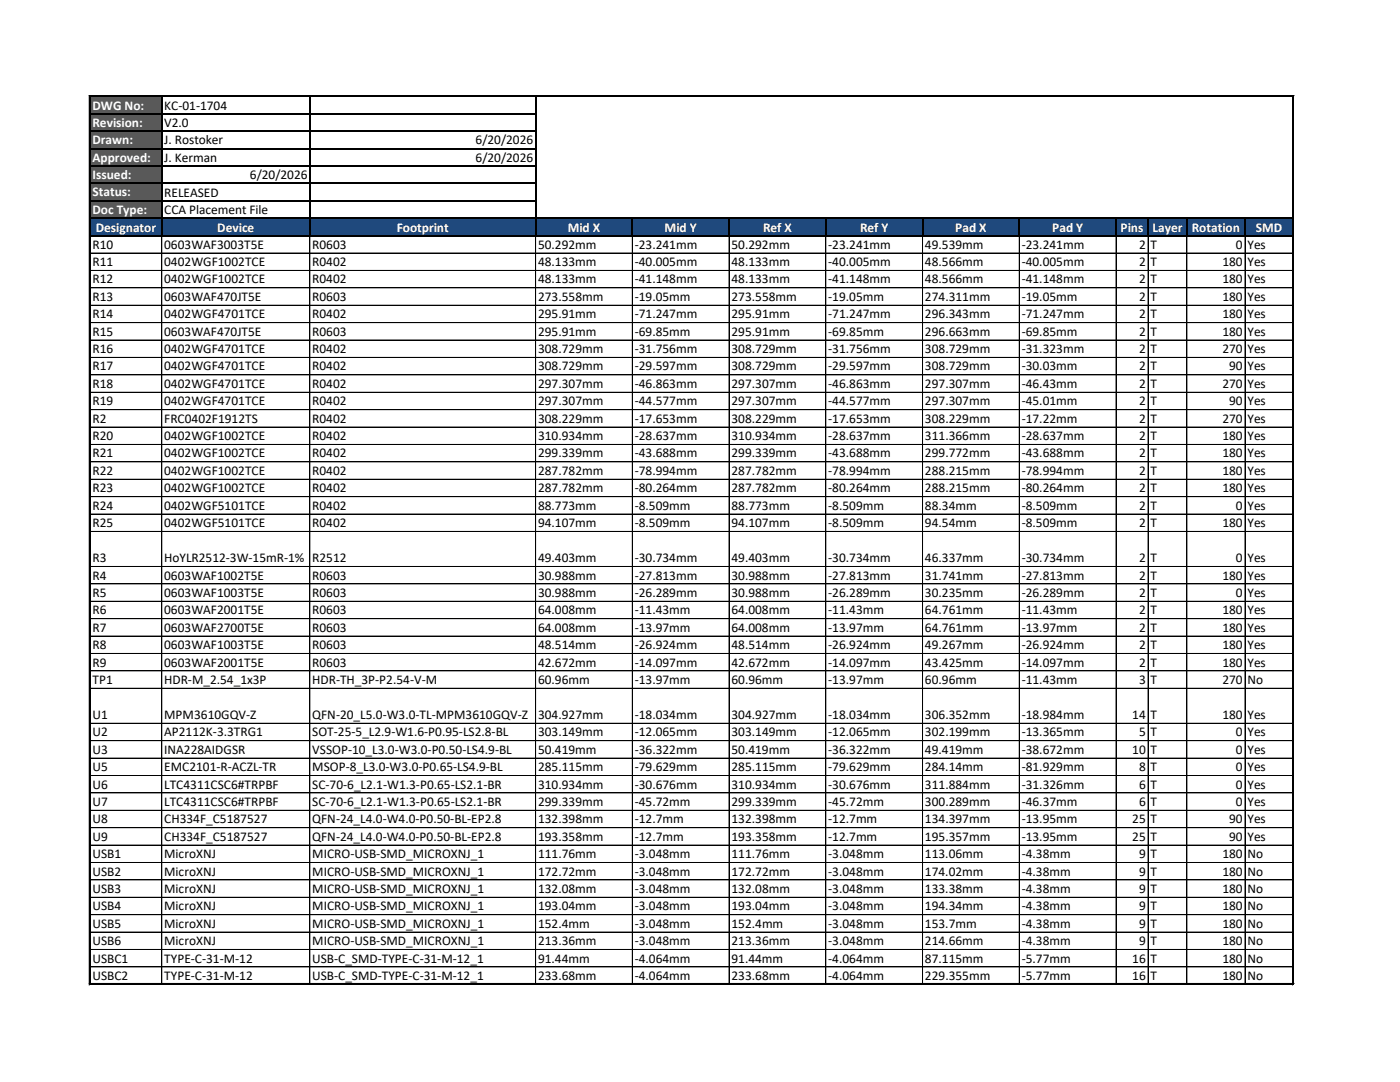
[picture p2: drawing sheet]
<svg xmlns="http://www.w3.org/2000/svg" width="279mm" height="216mm" viewBox="0 0 279 216" stroke-linecap="round" stroke-linejoin="round" font-family="sans-serif">
<defs><g id="words">
<g font-size="2.7" fill="#fff">
<text x="18.5" y="21.9">DWG No:</text>
<text x="18.5" y="25.4">Revision:</text>
<text x="18.5" y="28.8">Drawn:</text>
<text x="18.5" y="32.3">Approved:</text>
<text x="18.5" y="35.8">Issued:</text>
<text x="18.5" y="39.2">Status:</text>
<text x="18.5" y="42.7">Doc Type:</text>
<text x="19.1" y="46.2">Designator</text>
<text x="43.4" y="46.2">Device</text>
<text x="79.2" y="46.2">Footprint</text>
<text x="113.3" y="46.2">Mid X</text>
<text x="132.6" y="46.2">Mid Y</text>
<text x="152.3" y="46.2">Ref X</text>
<text x="171.6" y="46.2">Ref Y</text>
<text x="190.7" y="46.2">Pad X</text>
<text x="210" y="46.2">Pad Y</text>
<text x="223.6" y="46.2">Pins</text>
<text x="230" y="46.2">Layer</text>
<text x="237.9" y="46.2">Rotation</text>
<text x="250.6" y="46.2">SMD</text>
</g>
<g font-size="2.7">
<text x="32.8" y="21.9">KC-01-1704</text>
<text x="32.8" y="25.4">V2.0</text>
<text x="32.8" y="28.8">J. Rostoker</text>
<text x="94.9" y="28.8">6/20/2026</text>
<text x="32.8" y="32.3">J. Kerman</text>
<text x="49.9" y="35.7">6/20/2026</text>
<text x="94.9" y="32.3">6/20/2026</text>
<text x="32.8" y="39.3">RELEASED</text>
<text x="32.8" y="42.7">CCA Placement File</text>
<text x="18.5" y="49.6">R10</text>
<text x="18.5" y="53.1">R11</text>
<text x="32.8" y="49.6">0603WAF3003T5E</text>
<text x="32.8" y="53.1">0402WGF1002TCE</text>
<text x="62.3" y="49.6">R0603</text>
<text x="62.3" y="53.1">R0402</text>
<text x="107.4" y="49.6">50.292mm</text>
<text x="107.4" y="53.1">48.133mm</text>
<text x="126.7" y="49.6">-23.241mm</text>
<text x="126.7" y="53.1">-40.005mm</text>
<text x="146" y="49.6">50.292mm</text>
<text x="146" y="53.1">48.133mm</text>
<text x="165.3" y="49.6">-23.241mm</text>
<text x="165.3" y="53.1">-40.005mm</text>
<text x="184.6" y="49.6">49.539mm</text>
<text x="184.6" y="53.1">48.566mm</text>
<text x="203.9" y="49.6">-23.241mm</text>
<text x="203.9" y="53.1">-40.005mm</text>
<text x="227.3" y="49.6">2</text>
<text x="227.3" y="53.1">2</text>
<text x="229.6" y="49.6">T</text>
<text x="229.6" y="53.1">T</text>
<text x="244" y="53.1">180</text>
<text x="246.7" y="49.6">0</text>
<text x="249" y="49.6">Yes</text>
<text x="249" y="53.1">Yes</text>
<text x="18.5" y="56.6">R12</text>
<text x="32.8" y="56.6">0402WGF1002TCE</text>
<text x="62.3" y="56.6">R0402</text>
<text x="107.4" y="56.6">48.133mm</text>
<text x="126.7" y="56.6">-41.148mm</text>
<text x="146" y="56.6">48.133mm</text>
<text x="165.3" y="56.6">-41.148mm</text>
<text x="184.6" y="56.6">48.566mm</text>
<text x="203.9" y="56.6">-41.148mm</text>
<text x="227.3" y="56.6">2</text>
<text x="229.6" y="56.6">T</text>
<text x="244" y="56.6">180</text>
<text x="249" y="56.6">Yes</text>
<text x="18.5" y="60">R13</text>
<text x="18.5" y="63.5">R14</text>
<text x="32.8" y="60">0603WAF470JT5E</text>
<text x="32.8" y="63.5">0402WGF4701TCE</text>
<text x="62.3" y="60">R0603</text>
<text x="62.3" y="63.5">R0402</text>
<text x="107.4" y="60">273.558mm</text>
<text x="107.4" y="63.5">295.91mm</text>
<text x="126.7" y="60">-19.05mm</text>
<text x="126.7" y="63.5">-71.247mm</text>
<text x="146" y="60">273.558mm</text>
<text x="146" y="63.5">295.91mm</text>
<text x="165.3" y="60">-19.05mm</text>
<text x="165.3" y="63.5">-71.247mm</text>
<text x="184.6" y="60">274.311mm</text>
<text x="184.6" y="63.5">296.343mm</text>
<text x="203.9" y="60">-19.05mm</text>
<text x="203.9" y="63.5">-71.247mm</text>
<text x="227.3" y="60">2</text>
<text x="227.3" y="63.5">2</text>
<text x="229.6" y="60">T</text>
<text x="229.6" y="63.5">T</text>
<text x="244" y="60">180</text>
<text x="244" y="63.5">180</text>
<text x="249" y="60">Yes</text>
<text x="249" y="63.5">Yes</text>
<text x="18.5" y="67">R15</text>
<text x="18.5" y="70.4">R16</text>
<text x="32.8" y="67">0603WAF470JT5E</text>
<text x="32.8" y="70.4">0402WGF4701TCE</text>
<text x="62.3" y="67">R0603</text>
<text x="62.3" y="70.4">R0402</text>
<text x="107.4" y="67">295.91mm</text>
<text x="107.4" y="70.4">308.729mm</text>
<text x="126.7" y="67">-69.85mm</text>
<text x="126.7" y="70.4">-31.756mm</text>
<text x="146" y="67">295.91mm</text>
<text x="146" y="70.4">308.729mm</text>
<text x="165.3" y="67">-69.85mm</text>
<text x="165.3" y="70.4">-31.756mm</text>
<text x="184.6" y="67">296.663mm</text>
<text x="184.6" y="70.4">308.729mm</text>
<text x="203.9" y="67">-69.85mm</text>
<text x="203.9" y="70.4">-31.323mm</text>
<text x="227.3" y="67">2</text>
<text x="227.3" y="70.4">2</text>
<text x="229.6" y="67">T</text>
<text x="229.6" y="70.4">T</text>
<text x="244" y="67">180</text>
<text x="244" y="70.4">270</text>
<text x="249" y="67">Yes</text>
<text x="249" y="70.4">Yes</text>
<text x="18.5" y="73.9">R17</text>
<text x="18.5" y="77.4">R18</text>
<text x="32.8" y="73.9">0402WGF4701TCE</text>
<text x="32.8" y="77.4">0402WGF4701TCE</text>
<text x="62.3" y="73.9">R0402</text>
<text x="62.3" y="77.4">R0402</text>
<text x="107.4" y="73.9">308.729mm</text>
<text x="107.4" y="77.4">297.307mm</text>
<text x="126.7" y="73.9">-29.597mm</text>
<text x="126.7" y="77.4">-46.863mm</text>
<text x="146" y="73.9">308.729mm</text>
<text x="146" y="77.4">297.307mm</text>
<text x="165.3" y="73.9">-29.597mm</text>
<text x="165.3" y="77.4">-46.863mm</text>
<text x="184.6" y="73.9">308.729mm</text>
<text x="184.6" y="77.4">297.307mm</text>
<text x="203.9" y="73.9">-30.03mm</text>
<text x="203.9" y="77.4">-46.43mm</text>
<text x="227.3" y="73.9">2</text>
<text x="227.3" y="77.4">2</text>
<text x="229.6" y="73.9">T</text>
<text x="229.6" y="77.4">T</text>
<text x="244" y="77.4">270</text>
<text x="245.3" y="73.9">90</text>
<text x="249" y="73.9">Yes</text>
<text x="249" y="77.4">Yes</text>
<text x="18.5" y="80.9">R19</text>
<text x="32.8" y="80.9">0402WGF4701TCE</text>
<text x="62.3" y="80.9">R0402</text>
<text x="107.4" y="80.9">297.307mm</text>
<text x="126.7" y="80.9">-44.577mm</text>
<text x="146" y="80.9">297.307mm</text>
<text x="165.3" y="80.9">-44.577mm</text>
<text x="184.6" y="80.9">297.307mm</text>
<text x="203.9" y="80.9">-45.01mm</text>
<text x="227.3" y="80.9">2</text>
<text x="229.6" y="80.9">T</text>
<text x="245.3" y="80.9">90</text>
<text x="249" y="80.9">Yes</text>
<text x="18.5" y="84.3">R2</text>
<text x="18.5" y="87.8">R20</text>
<text x="32.8" y="84.3">FRC0402F1912TS</text>
<text x="32.8" y="87.8">0402WGF1002TCE</text>
<text x="62.3" y="84.3">R0402</text>
<text x="62.3" y="87.8">R0402</text>
<text x="107.4" y="84.3">308.229mm</text>
<text x="107.4" y="87.8">310.934mm</text>
<text x="126.7" y="84.3">-17.653mm</text>
<text x="126.7" y="87.8">-28.637mm</text>
<text x="146" y="84.3">308.229mm</text>
<text x="146" y="87.8">310.934mm</text>
<text x="165.3" y="84.3">-17.653mm</text>
<text x="165.3" y="87.8">-28.637mm</text>
<text x="184.6" y="84.3">308.229mm</text>
<text x="184.6" y="87.8">311.366mm</text>
<text x="203.9" y="84.3">-17.22mm</text>
<text x="203.9" y="87.8">-28.637mm</text>
<text x="227.3" y="84.3">2</text>
<text x="227.3" y="87.8">2</text>
<text x="229.6" y="84.3">T</text>
<text x="229.6" y="87.8">T</text>
<text x="244" y="84.3">270</text>
<text x="244" y="87.8">180</text>
<text x="249" y="84.3">Yes</text>
<text x="249" y="87.8">Yes</text>
<text x="18.5" y="91.3">R21</text>
<text x="18.5" y="94.8">R22</text>
<text x="32.8" y="91.3">0402WGF1002TCE</text>
<text x="32.8" y="94.8">0402WGF1002TCE</text>
<text x="62.3" y="91.3">R0402</text>
<text x="62.3" y="94.8">R0402</text>
<text x="107.4" y="91.3">299.339mm</text>
<text x="107.4" y="94.8">287.782mm</text>
<text x="126.7" y="91.3">-43.688mm</text>
<text x="126.7" y="94.8">-78.994mm</text>
<text x="146" y="91.3">299.339mm</text>
<text x="146" y="94.8">287.782mm</text>
<text x="165.3" y="91.3">-43.688mm</text>
<text x="165.3" y="94.8">-78.994mm</text>
<text x="184.6" y="91.3">299.772mm</text>
<text x="184.6" y="94.8">288.215mm</text>
<text x="203.9" y="91.3">-43.688mm</text>
<text x="203.9" y="94.8">-78.994mm</text>
<text x="227.3" y="91.3">2</text>
<text x="227.3" y="94.8">2</text>
<text x="229.6" y="91.3">T</text>
<text x="229.6" y="94.8">T</text>
<text x="244" y="91.3">180</text>
<text x="244" y="94.8">180</text>
<text x="249" y="91.3">Yes</text>
<text x="249" y="94.8">Yes</text>
<text x="18.5" y="98.2">R23</text>
<text x="18.5" y="101.7">R24</text>
<text x="32.8" y="98.2">0402WGF1002TCE</text>
<text x="32.8" y="101.7">0402WGF5101TCE</text>
<text x="62.3" y="98.2">R0402</text>
<text x="62.3" y="101.7">R0402</text>
<text x="107.4" y="98.2">287.782mm</text>
<text x="107.4" y="101.7">88.773mm</text>
<text x="126.7" y="98.2">-80.264mm</text>
<text x="126.7" y="101.7">-8.509mm</text>
<text x="146" y="98.2">287.782mm</text>
<text x="146" y="101.7">88.773mm</text>
<text x="165.3" y="98.2">-80.264mm</text>
<text x="165.3" y="101.7">-8.509mm</text>
<text x="184.6" y="98.2">288.215mm</text>
<text x="184.6" y="101.7">88.34mm</text>
<text x="203.9" y="98.2">-80.264mm</text>
<text x="203.9" y="101.7">-8.509mm</text>
<text x="227.3" y="98.2">2</text>
<text x="227.3" y="101.7">2</text>
<text x="229.6" y="98.2">T</text>
<text x="229.6" y="101.7">T</text>
<text x="244" y="98.2">180</text>
<text x="246.7" y="101.7">0</text>
<text x="249" y="98.2">Yes</text>
<text x="249" y="101.7">Yes</text>
<text x="18.5" y="105.2">R25</text>
<text x="32.8" y="105.2">0402WGF5101TCE</text>
<text x="62.3" y="105.2">R0402</text>
<text x="107.4" y="105.2">94.107mm</text>
<text x="126.7" y="105.2">-8.509mm</text>
<text x="146" y="105.2">94.107mm</text>
<text x="165.3" y="105.2">-8.509mm</text>
<text x="184.6" y="105.2">94.54mm</text>
<text x="203.9" y="105.2">-8.509mm</text>
<text x="227.3" y="105.2">2</text>
<text x="229.6" y="105.2">T</text>
<text x="244" y="105.2">180</text>
<text x="249" y="105.2">Yes</text>
<text x="18.5" y="112.2">R3</text>
<text x="32.8" y="112.2">HoYLR2512-3W-15mR-1%</text>
<text x="62.3" y="112.2">R2512</text>
<text x="107.4" y="112.2">49.403mm</text>
<text x="126.7" y="112.2">-30.734mm</text>
<text x="146" y="112.2">49.403mm</text>
<text x="165.3" y="112.2">-30.734mm</text>
<text x="184.6" y="112.2">46.337mm</text>
<text x="203.9" y="112.2">-30.734mm</text>
<text x="227.3" y="112.2">2</text>
<text x="229.6" y="112.2">T</text>
<text x="246.7" y="112.2">0</text>
<text x="249" y="112.2">Yes</text>
<text x="18.5" y="115.6">R4</text>
<text x="18.5" y="119.1">R5</text>
<text x="32.8" y="115.6">0603WAF1002T5E</text>
<text x="32.8" y="119.1">0603WAF1003T5E</text>
<text x="62.3" y="115.6">R0603</text>
<text x="62.3" y="119.1">R0603</text>
<text x="107.4" y="115.6">30.988mm</text>
<text x="107.4" y="119.1">30.988mm</text>
<text x="126.7" y="115.6">-27.813mm</text>
<text x="126.7" y="119.1">-26.289mm</text>
<text x="146" y="115.6">30.988mm</text>
<text x="146" y="119.1">30.988mm</text>
<text x="165.3" y="115.6">-27.813mm</text>
<text x="165.3" y="119.1">-26.289mm</text>
<text x="184.6" y="115.6">31.741mm</text>
<text x="184.6" y="119.1">30.235mm</text>
<text x="203.9" y="115.6">-27.813mm</text>
<text x="203.9" y="119.1">-26.289mm</text>
<text x="227.3" y="115.6">2</text>
<text x="227.3" y="119.1">2</text>
<text x="229.6" y="115.6">T</text>
<text x="229.6" y="119.1">T</text>
<text x="244" y="115.6">180</text>
<text x="246.7" y="119.1">0</text>
<text x="249" y="115.6">Yes</text>
<text x="249" y="119.1">Yes</text>
<text x="18.5" y="122.6">R6</text>
<text x="32.8" y="122.6">0603WAF2001T5E</text>
<text x="62.3" y="122.6">R0603</text>
<text x="107.4" y="122.6">64.008mm</text>
<text x="126.7" y="122.6">-11.43mm</text>
<text x="146" y="122.6">64.008mm</text>
<text x="165.3" y="122.6">-11.43mm</text>
<text x="184.6" y="122.6">64.761mm</text>
<text x="203.9" y="122.6">-11.43mm</text>
<text x="227.3" y="122.6">2</text>
<text x="229.6" y="122.6">T</text>
<text x="244" y="122.6">180</text>
<text x="249" y="122.6">Yes</text>
<text x="18.5" y="126.1">R7</text>
<text x="18.5" y="129.5">R8</text>
<text x="32.8" y="126.1">0603WAF2700T5E</text>
<text x="32.8" y="129.5">0603WAF1003T5E</text>
<text x="62.3" y="126.1">R0603</text>
<text x="62.3" y="129.5">R0603</text>
<text x="107.4" y="126.1">64.008mm</text>
<text x="107.4" y="129.5">48.514mm</text>
<text x="126.7" y="126.1">-13.97mm</text>
<text x="126.7" y="129.5">-26.924mm</text>
<text x="146" y="126.1">64.008mm</text>
<text x="146" y="129.5">48.514mm</text>
<text x="165.3" y="126.1">-13.97mm</text>
<text x="165.3" y="129.5">-26.924mm</text>
<text x="184.6" y="126.1">64.761mm</text>
<text x="184.6" y="129.5">49.267mm</text>
<text x="203.9" y="126.1">-13.97mm</text>
<text x="203.9" y="129.5">-26.924mm</text>
<text x="227.3" y="126.1">2</text>
<text x="227.3" y="129.5">2</text>
<text x="229.6" y="126.1">T</text>
<text x="229.6" y="129.5">T</text>
<text x="244" y="126.1">180</text>
<text x="244" y="129.5">180</text>
<text x="249" y="126.1">Yes</text>
<text x="249" y="129.5">Yes</text>
<text x="18.5" y="133">R9</text>
<text x="18.5" y="136.5">TP1</text>
<text x="32.8" y="133">0603WAF2001T5E</text>
<text x="32.8" y="136.5">HDR-M_2.54_1x3P</text>
<text x="62.3" y="133">R0603</text>
<text x="62.3" y="136.5">HDR-TH_3P-P2.54-V-M</text>
<text x="107.4" y="133">42.672mm</text>
<text x="107.4" y="136.5">60.96mm</text>
<text x="126.7" y="133">-14.097mm</text>
<text x="126.7" y="136.5">-13.97mm</text>
<text x="146" y="133">42.672mm</text>
<text x="146" y="136.5">60.96mm</text>
<text x="165.3" y="133">-14.097mm</text>
<text x="165.3" y="136.5">-13.97mm</text>
<text x="184.6" y="133">43.425mm</text>
<text x="184.6" y="136.5">60.96mm</text>
<text x="203.9" y="133">-14.097mm</text>
<text x="203.9" y="136.5">-11.43mm</text>
<text x="227.3" y="133">2</text>
<text x="227.3" y="136.5">3</text>
<text x="229.6" y="133">T</text>
<text x="229.6" y="136.5">T</text>
<text x="244" y="133">180</text>
<text x="244" y="136.5">270</text>
<text x="249" y="133">Yes</text>
<text x="249" y="136.5">No</text>
<text x="18.5" y="143.5">U1</text>
<text x="32.8" y="143.5">MPM3610GQV-Z</text>
<text x="62.3" y="143.5">QFN-20_L5.0-W3.0-TL-MPM3610GQV-Z</text>
<text x="107.4" y="143.5">304.927mm</text>
<text x="126.7" y="143.5">-18.034mm</text>
<text x="146" y="143.5">304.927mm</text>
<text x="165.3" y="143.5">-18.034mm</text>
<text x="184.6" y="143.5">306.352mm</text>
<text x="203.9" y="143.5">-18.984mm</text>
<text x="226" y="143.5">14</text>
<text x="229.6" y="143.5">T</text>
<text x="244" y="143.5">180</text>
<text x="249" y="143.5">Yes</text>
<text x="18.5" y="146.9">U2</text>
<text x="32.8" y="146.9">AP2112K-3.3TRG1</text>
<text x="62.3" y="146.9">SOT-25-5_L2.9-W1.6-P0.95-LS2.8-BL</text>
<text x="107.4" y="146.9">303.149mm</text>
<text x="126.7" y="146.9">-12.065mm</text>
<text x="146" y="146.9">303.149mm</text>
<text x="165.3" y="146.9">-12.065mm</text>
<text x="184.6" y="146.9">302.199mm</text>
<text x="203.9" y="146.9">-13.365mm</text>
<text x="227.3" y="146.9">5</text>
<text x="229.6" y="146.9">T</text>
<text x="246.7" y="146.9">0</text>
<text x="249" y="146.9">Yes</text>
<text x="18.5" y="150.4">U3</text>
<text x="18.5" y="153.9">U5</text>
<text x="32.8" y="150.4">INA228AIDGSR</text>
<text x="32.8" y="153.9">EMC2101-R-ACZL-TR</text>
<text x="62.3" y="150.4">VSSOP-10_L3.0-W3.0-P0.50-LS4.9-BL</text>
<text x="62.3" y="153.9">MSOP-8_L3.0-W3.0-P0.65-LS4.9-BL</text>
<text x="107.4" y="150.4">50.419mm</text>
<text x="107.4" y="153.9">285.115mm</text>
<text x="126.7" y="150.4">-36.322mm</text>
<text x="126.7" y="153.9">-79.629mm</text>
<text x="146" y="150.4">50.419mm</text>
<text x="146" y="153.9">285.115mm</text>
<text x="165.3" y="150.4">-36.322mm</text>
<text x="165.3" y="153.9">-79.629mm</text>
<text x="184.6" y="150.4">49.419mm</text>
<text x="184.6" y="153.9">284.14mm</text>
<text x="203.9" y="150.4">-38.672mm</text>
<text x="203.9" y="153.9">-81.929mm</text>
<text x="226" y="150.4">10</text>
<text x="227.3" y="153.9">8</text>
<text x="229.6" y="150.4">T</text>
<text x="229.6" y="153.9">T</text>
<text x="246.7" y="150.4">0</text>
<text x="246.7" y="153.9">0</text>
<text x="249" y="150.4">Yes</text>
<text x="249" y="153.9">Yes</text>
<text x="18.5" y="157.3">U6</text>
<text x="18.5" y="160.8">U7</text>
<text x="32.8" y="157.3">LTC4311CSC6#TRPBF</text>
<text x="32.8" y="160.8">LTC4311CSC6#TRPBF</text>
<text x="62.3" y="157.3">SC-70-6_L2.1-W1.3-P0.65-LS2.1-BR</text>
<text x="62.3" y="160.8">SC-70-6_L2.1-W1.3-P0.65-LS2.1-BR</text>
<text x="107.4" y="157.3">310.934mm</text>
<text x="107.4" y="160.8">299.339mm</text>
<text x="126.7" y="157.3">-30.676mm</text>
<text x="126.7" y="160.8">-45.72mm</text>
<text x="146" y="157.3">310.934mm</text>
<text x="146" y="160.8">299.339mm</text>
<text x="165.3" y="157.3">-30.676mm</text>
<text x="165.3" y="160.8">-45.72mm</text>
<text x="184.6" y="157.3">311.884mm</text>
<text x="184.6" y="160.8">300.289mm</text>
<text x="203.9" y="157.3">-31.326mm</text>
<text x="203.9" y="160.8">-46.37mm</text>
<text x="227.3" y="157.3">6</text>
<text x="227.3" y="160.8">6</text>
<text x="229.6" y="157.3">T</text>
<text x="229.6" y="160.8">T</text>
<text x="246.7" y="157.3">0</text>
<text x="246.7" y="160.8">0</text>
<text x="249" y="157.3">Yes</text>
<text x="249" y="160.8">Yes</text>
<text x="18.5" y="164.3">U8</text>
<text x="18.5" y="167.8">U9</text>
<text x="32.8" y="164.3">CH334F_C5187527</text>
<text x="32.8" y="167.8">CH334F_C5187527</text>
<text x="62.3" y="164.3">QFN-24_L4.0-W4.0-P0.50-BL-EP2.8</text>
<text x="62.3" y="167.8">QFN-24_L4.0-W4.0-P0.50-BL-EP2.8</text>
<text x="107.4" y="164.3">132.398mm</text>
<text x="107.4" y="167.8">193.358mm</text>
<text x="126.7" y="164.3">-12.7mm</text>
<text x="126.7" y="167.8">-12.7mm</text>
<text x="146" y="164.3">132.398mm</text>
<text x="146" y="167.8">193.358mm</text>
<text x="165.3" y="164.3">-12.7mm</text>
<text x="165.3" y="167.8">-12.7mm</text>
<text x="184.6" y="164.3">134.397mm</text>
<text x="184.6" y="167.8">195.357mm</text>
<text x="203.9" y="164.3">-13.95mm</text>
<text x="203.9" y="167.8">-13.95mm</text>
<text x="226" y="164.3">25</text>
<text x="226" y="167.8">25</text>
<text x="229.6" y="164.3">T</text>
<text x="229.6" y="167.8">T</text>
<text x="245.3" y="164.3">90</text>
<text x="245.3" y="167.8">90</text>
<text x="249" y="164.3">Yes</text>
<text x="249" y="167.8">Yes</text>
<text x="18.5" y="171.2">USB1</text>
<text x="32.8" y="171.2">MicroXNJ</text>
<text x="62.3" y="171.2">MICRO-USB-SMD_MICROXNJ_1</text>
<text x="107.4" y="171.2">111.76mm</text>
<text x="126.7" y="171.2">-3.048mm</text>
<text x="146" y="171.2">111.76mm</text>
<text x="165.3" y="171.2">-3.048mm</text>
<text x="184.6" y="171.2">113.06mm</text>
<text x="203.9" y="171.2">-4.38mm</text>
<text x="227.3" y="171.2">9</text>
<text x="229.6" y="171.2">T</text>
<text x="244" y="171.2">180</text>
<text x="249" y="171.2">No</text>
<text x="18.5" y="174.7">USB2</text>
<text x="18.5" y="178.2">USB3</text>
<text x="32.8" y="174.7">MicroXNJ</text>
<text x="32.8" y="178.2">MicroXNJ</text>
<text x="62.3" y="174.7">MICRO-USB-SMD_MICROXNJ_1</text>
<text x="62.3" y="178.2">MICRO-USB-SMD_MICROXNJ_1</text>
<text x="107.4" y="174.7">172.72mm</text>
<text x="107.4" y="178.2">132.08mm</text>
<text x="126.7" y="174.7">-3.048mm</text>
<text x="126.7" y="178.2">-3.048mm</text>
<text x="146" y="174.7">172.72mm</text>
<text x="146" y="178.2">132.08mm</text>
<text x="165.3" y="174.7">-3.048mm</text>
<text x="165.3" y="178.2">-3.048mm</text>
<text x="184.6" y="174.7">174.02mm</text>
<text x="184.6" y="178.2">133.38mm</text>
<text x="203.9" y="174.7">-4.38mm</text>
<text x="203.9" y="178.2">-4.38mm</text>
<text x="227.3" y="174.7">9</text>
<text x="227.3" y="178.2">9</text>
<text x="229.6" y="174.7">T</text>
<text x="229.6" y="178.2">T</text>
<text x="244" y="174.7">180</text>
<text x="244" y="178.2">180</text>
<text x="249" y="174.7">No</text>
<text x="249" y="178.2">No</text>
<text x="18.5" y="181.6">USB4</text>
<text x="18.5" y="185.1">USB5</text>
<text x="32.8" y="181.6">MicroXNJ</text>
<text x="32.8" y="185.1">MicroXNJ</text>
<text x="62.3" y="181.6">MICRO-USB-SMD_MICROXNJ_1</text>
<text x="62.3" y="185.1">MICRO-USB-SMD_MICROXNJ_1</text>
<text x="107.4" y="181.6">193.04mm</text>
<text x="107.4" y="185.1">152.4mm</text>
<text x="126.7" y="181.6">-3.048mm</text>
<text x="126.7" y="185.1">-3.048mm</text>
<text x="146" y="181.6">193.04mm</text>
<text x="146" y="185.1">152.4mm</text>
<text x="165.3" y="181.6">-3.048mm</text>
<text x="165.3" y="185.1">-3.048mm</text>
<text x="184.6" y="181.6">194.34mm</text>
<text x="184.6" y="185.1">153.7mm</text>
<text x="203.9" y="181.6">-4.38mm</text>
<text x="203.9" y="185.1">-4.38mm</text>
<text x="227.3" y="181.6">9</text>
<text x="227.3" y="185.1">9</text>
<text x="229.6" y="181.6">T</text>
<text x="229.6" y="185.1">T</text>
<text x="244" y="181.6">180</text>
<text x="244" y="185.1">180</text>
<text x="249" y="181.6">No</text>
<text x="249" y="185.1">No</text>
<text x="18.5" y="188.6">USB6</text>
<text x="32.8" y="188.6">MicroXNJ</text>
<text x="62.3" y="188.6">MICRO-USB-SMD_MICROXNJ_1</text>
<text x="107.4" y="188.6">213.36mm</text>
<text x="126.7" y="188.6">-3.048mm</text>
<text x="146" y="188.6">213.36mm</text>
<text x="165.3" y="188.6">-3.048mm</text>
<text x="184.6" y="188.6">214.66mm</text>
<text x="203.9" y="188.6">-4.38mm</text>
<text x="227.3" y="188.6">9</text>
<text x="229.6" y="188.6">T</text>
<text x="244" y="188.6">180</text>
<text x="249" y="188.6">No</text>
<text x="18.5" y="192.1">USBC1</text>
<text x="18.5" y="195.5">USBC2</text>
<text x="32.8" y="192.1">TYPE-C-31-M-12</text>
<text x="32.8" y="195.5">TYPE-C-31-M-12</text>
<text x="62.3" y="192.1">USB-C_SMD-TYPE-C-31-M-12_1</text>
<text x="62.3" y="195.5">USB-C_SMD-TYPE-C-31-M-12_1</text>
<text x="107.4" y="192.1">91.44mm</text>
<text x="107.4" y="195.5">233.68mm</text>
<text x="126.7" y="192.1">-4.064mm</text>
<text x="126.7" y="195.5">-4.064mm</text>
<text x="146" y="192.1">91.44mm</text>
<text x="146" y="195.5">233.68mm</text>
<text x="165.3" y="192.1">-4.064mm</text>
<text x="165.3" y="195.5">-4.064mm</text>
<text x="184.6" y="192.1">87.115mm</text>
<text x="184.6" y="195.5">229.355mm</text>
<text x="203.9" y="192.1">-5.77mm</text>
<text x="203.9" y="195.5">-5.77mm</text>
<text x="226" y="192.1">16</text>
<text x="226" y="195.5">16</text>
<text x="229.6" y="192.1">T</text>
<text x="229.6" y="195.5">T</text>
<text x="244" y="192.1">180</text>
<text x="244" y="195.5">180</text>
<text x="249" y="192.1">No</text>
<text x="249" y="195.5">No</text>
</g>
</g></defs>
<path d="M18.1 19.3h14.2v24.3h-14.2z" fill-rule="evenodd" fill="#595959"/>
<path d="M18.1 43.5h239.9v3.5h-239.9z" fill-rule="evenodd" fill="#1f497d"/>
<g fill="none" stroke="#000" stroke-width=".2">
<path d="M107 19.3h-88.9v27.8M258 19.1v177.4M258.1 19.3v24.1M258.2 19.1h-240.4v177.4M18.1 54h240M18.1 57.4h240M32.3 47.1v149.3M61.8 47.1v149.3M106.9 47.1v149.3M126.2 47.1v149.3M145.5 47.1v149.3M164.8 47.1v149.3"/>
<path d="M184.1 47.1v149.3M203.4 47.1v149.3M222.7 47.1v149.3M229.1 47.1v149.3M236.9 47.1v149.3M248.5 47.1v149.3M258.1 50.5h-240M258.1 47.1v149.3M18.1 60.9h240M18.1 64.4h240M18.1 67.8h240M18.1 71.3h240"/>
<path d="M18.1 78.3h240M258.1 74.8h-240M18.1 81.7h240M18.1 85.2h240M18.1 88.7h240M18.1 92.2h240M18.1 95.6h240M258.1 99.1h-240M18.1 106h240M18.1 116.5h240M18.1 120h240M258.1 102.6h-240"/>
<path d="M258.1 113h-240M18.1 123.4h240M18.1 126.9h240M18.1 130.4h240M18.1 133.9h240M18.1 137.3h240M18.1 144.3h240M18.1 147.8h240M18.1 158.2h240M258.1 151.3h-240M258.1 154.7h-240M18.1 161.7h240"/>
<path d="M18.1 165.2h240M18.1 168.6h240M18.1 172.1h240M258.1 175.6h-240M258.1 179h-240M17.8 196.2h240.4M258.1 182.5h-240M258.1 186h-240M258.1 189.5h-240M258.1 192.9h-240M258.1 196.4h-240"/>
</g>
<g fill="none" stroke="#000" stroke-width=".21">
<path d="M32.3 19.3v27.8M61.8 19.3v27.8M106.9 19.3v27.8M18.1 22.7h88.9M18.1 26.2h88.9M18.1 29.7h88.9M18.1 33.1h88.9M18.1 36.6h88.9M18.1 40.1h88.9M18.1 43.5h240.1M18.1 47h240.1M126.2 43.7v3.4"/>
<path d="M145.5 43.7v3.4M164.8 43.7v3.4M184.1 43.7v3.4M203.4 43.7v3.4M222.7 43.7v3.4M229.1 43.7v3.4M236.9 43.7v3.4M248.5 43.7v3.4M258.1 43.7v3.4"/>
</g>
<path d="M17.8 19.2h240.5M18 19v177.6M258.1 19v177.6M17.8 196.4h240.5" fill="none" stroke="#000" stroke-width=".34"/>
<use href="#words"/>
</svg>
